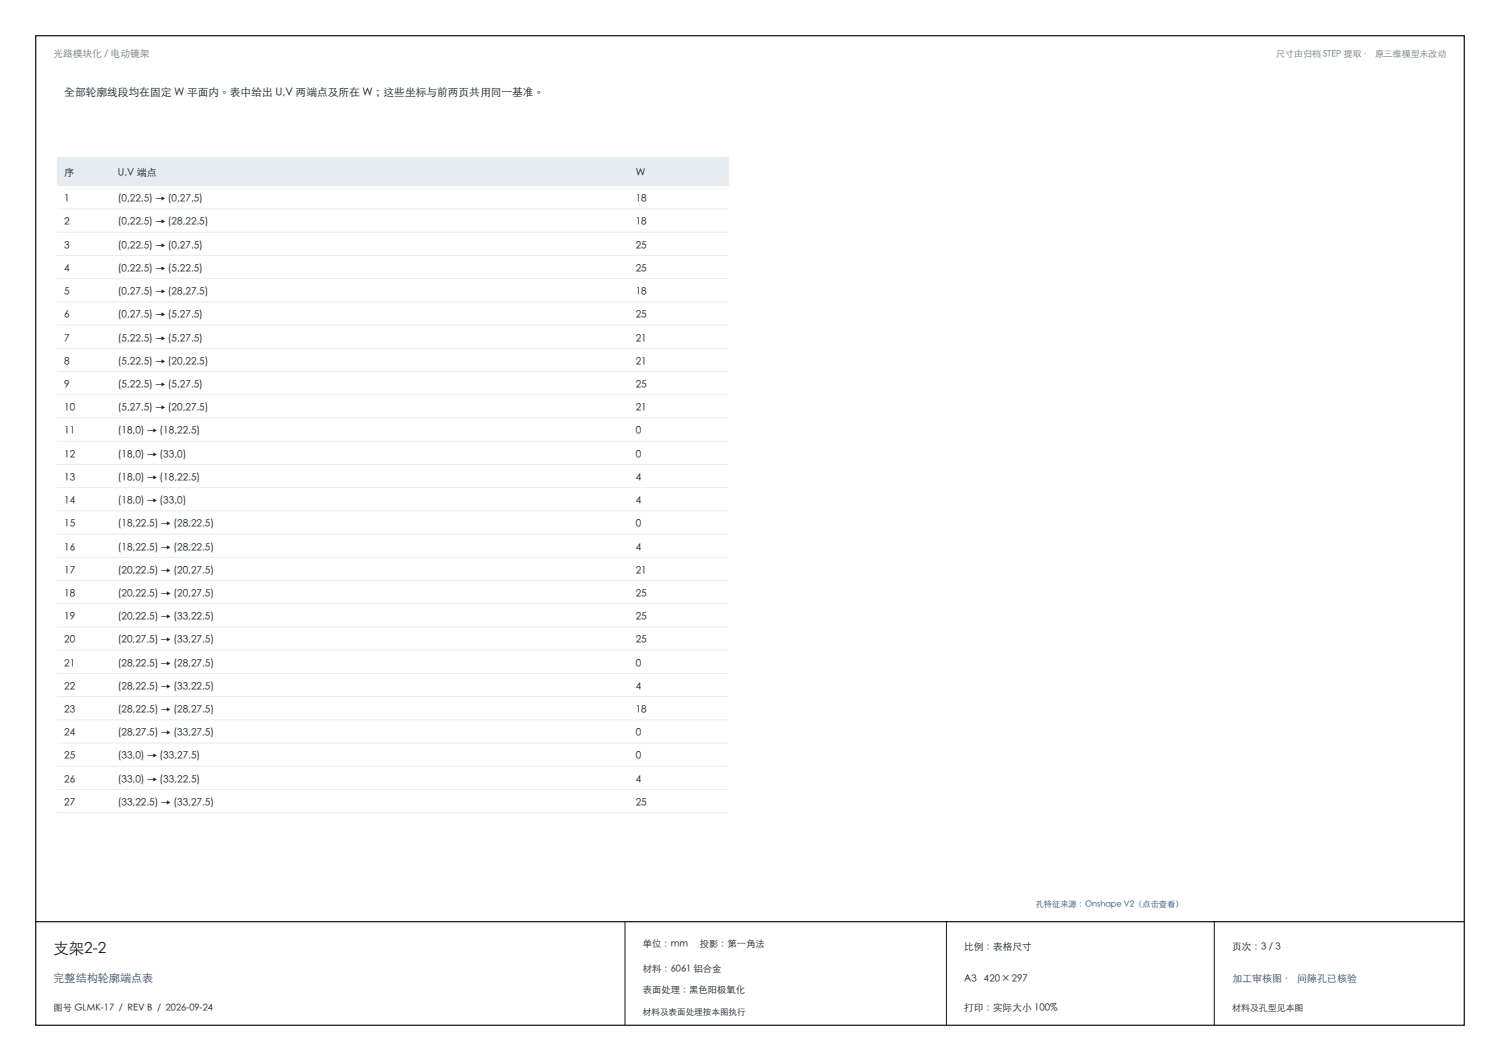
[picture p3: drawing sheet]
<svg xmlns="http://www.w3.org/2000/svg" width="420mm" height="297mm" viewBox="0 0 420 297" stroke-linecap="round" stroke-linejoin="round" font-family="sans-serif">
<defs><g id="words">
<text font-size="4.3" fill="#141a21" x="15" y="267">支架2-2</text>
<text font-size="3.1" fill="#144578" x="15" y="275">完整结构轮廓端点表</text>
<text font-size="3" fill="#141a21" x="18" y="27">全部轮廓线段均在固定 W 平面内。表中给出 U,V 两端点及所在 W；这些坐标与前两页共用同一基准。</text>
<g font-size="2.8" fill="#141a21">
<text x="18" y="49.2">序</text>
<text x="33" y="49.2">U,V 端点</text>
<text x="178" y="49.2">W</text>
<text x="18" y="56.6">1</text>
<text x="33" y="56.6">(0,22.5) → (0,27.5)</text>
<text x="178" y="56.6">18</text>
<text x="18" y="63.1">2</text>
<text x="33" y="63.1">(0,22.5) → (28,22.5)</text>
<text x="178" y="63.1">18</text>
<text x="18" y="69.6">3</text>
<text x="33" y="69.6">(0,22.5) → (0,27.5)</text>
<text x="178" y="69.6">25</text>
<text x="18" y="76.1">4</text>
<text x="33" y="76.1">(0,22.5) → (5,22.5)</text>
<text x="178" y="76.1">25</text>
<text x="18" y="82.6">5</text>
<text x="33" y="82.6">(0,27.5) → (28,27.5)</text>
<text x="178" y="82.6">18</text>
<text x="18" y="89.1">6</text>
<text x="33" y="89.1">(0,27.5) → (5,27.5)</text>
<text x="178" y="89.1">25</text>
<text x="18" y="95.6">7</text>
<text x="33" y="95.6">(5,22.5) → (5,27.5)</text>
<text x="178" y="95.6">21</text>
<text x="18" y="102.1">8</text>
<text x="33" y="102.1">(5,22.5) → (20,22.5)</text>
<text x="178" y="102.1">21</text>
<text x="18" y="108.6">9</text>
<text x="33" y="108.6">(5,22.5) → (5,27.5)</text>
<text x="178" y="108.6">25</text>
<text x="18" y="115.1">10</text>
<text x="33" y="115.1">(5,27.5) → (20,27.5)</text>
<text x="178" y="115.1">21</text>
<text x="18" y="121.6">11</text>
<text x="33" y="121.6">(18,0) → (18,22.5)</text>
<text x="178" y="121.6">0</text>
<text x="18" y="128.1">12</text>
<text x="33" y="128.1">(18,0) → (33,0)</text>
<text x="178" y="128.1">0</text>
<text x="18" y="134.6">13</text>
<text x="33" y="134.6">(18,0) → (18,22.5)</text>
<text x="178" y="134.6">4</text>
<text x="18" y="141.1">14</text>
<text x="33" y="141.1">(18,0) → (33,0)</text>
<text x="178" y="141.1">4</text>
<text x="18" y="147.6">15</text>
<text x="33" y="147.6">(18,22.5) → (28,22.5)</text>
<text x="178" y="147.6">0</text>
<text x="18" y="154.1">16</text>
<text x="33" y="154.1">(18,22.5) → (28,22.5)</text>
<text x="178" y="154.1">4</text>
<text x="18" y="160.6">17</text>
<text x="33" y="160.6">(20,22.5) → (20,27.5)</text>
<text x="178" y="160.6">21</text>
<text x="18" y="167.1">18</text>
<text x="33" y="167.1">(20,22.5) → (20,27.5)</text>
<text x="178" y="167.1">25</text>
<text x="18" y="173.6">19</text>
<text x="33" y="173.6">(20,22.5) → (33,22.5)</text>
<text x="178" y="173.6">25</text>
<text x="18" y="180.1">20</text>
<text x="33" y="180.1">(20,27.5) → (33,27.5)</text>
<text x="178" y="180.1">25</text>
<text x="18" y="186.6">21</text>
<text x="33" y="186.6">(28,22.5) → (28,27.5)</text>
<text x="178" y="186.6">0</text>
<text x="18" y="193.1">22</text>
<text x="33" y="193.1">(28,22.5) → (33,22.5)</text>
<text x="178" y="193.1">4</text>
<text x="18" y="199.6">23</text>
<text x="33" y="199.6">(28,22.5) → (28,27.5)</text>
<text x="178" y="199.6">18</text>
<text x="18" y="206.1">24</text>
<text x="33" y="206.1">(28,27.5) → (33,27.5)</text>
<text x="178" y="206.1">0</text>
<text x="18" y="212.6">25</text>
<text x="33" y="212.6">(33,0) → (33,27.5)</text>
<text x="178" y="212.6">0</text>
<text x="18" y="219.1">26</text>
<text x="33" y="219.1">(33,0) → (33,22.5)</text>
<text x="178" y="219.1">4</text>
<text x="18" y="225.6">27</text>
<text x="33" y="225.6">(33,22.5) → (33,27.5)</text>
<text x="178" y="225.6">25</text>
</g>
<text font-size="2.8" fill="#144578" x="345" y="275">加工审核图 · 间隙孔已核验</text>
<text font-size="2.7" fill="#6b7580" x="15" y="16">光路模块化 / 电动镜架</text>
<g font-size="2.7" fill="#141a21">
<text x="270" y="266">比例：表格尺寸</text>
<text x="345" y="266">页次：3 / 3</text>
<text x="270" y="275">A3</text>
<text x="275.5" y="275">420 × 297</text>
<text x="270" y="283">打印：实际大小 100%</text>
</g>
<g font-size="2.6" fill="#141a21">
<text x="180" y="265">单位：mm</text>
<text x="195.9" y="265">投影：第一角法</text>
<text x="180" y="272">材料：6061 铝合金</text>
<text x="180" y="278">表面处理：黑色阳极氧化</text>
<text x="15" y="283">图号 GLMK-17 / REV B / 2026-09-24</text>
</g>
<text font-size="2.5" fill="#6b7580" x="357.4" y="16">尺寸由归档 STEP 提取 · 原三维模型未改动</text>
<text font-size="2.5" fill="#141a21" x="345" y="283">材料及孔型见本图</text>
<text font-size="2.4" fill="#141a21" x="180" y="284">材料及表面处理按本图执行</text>
<text font-size="2.3" fill="#144578" x="290" y="254">孔特征来源：Onshape V2（点击查看）</text>
</g></defs>
<path d="M10 10h400v277h-400zM10 258h400" fill="none" stroke="#141a21" stroke-width=".35"/>
<path d="M175 258v29M265 258v29M340 258v29" fill="none" stroke="#141a21" stroke-width=".28"/>
<path d="M16 44h188v8h-188z" fill-rule="evenodd" fill="#e6edf2"/>
<g fill="none" stroke="#e6edf2" stroke-width=".28">
<path d="M16 58.5h188M16 65h188M16 71.5h188M16 78h188M16 84.5h188M16 91h188M16 97.5h188M16 104h188M16 110.5h188M16 117h188M16 123.5h188M16 130h188"/>
<path d="M16 136.5h188M16 143h188M16 149.5h188M16 156h188M16 162.5h188M16 169h188M16 175.5h188M16 182h188M16 188.5h188M16 195h188M16 201.5h188M16 208h188"/>
<path d="M16 214.5h188M16 221h188M16 227.5h188"/>
</g>
<use href="#words"/>
</svg>
